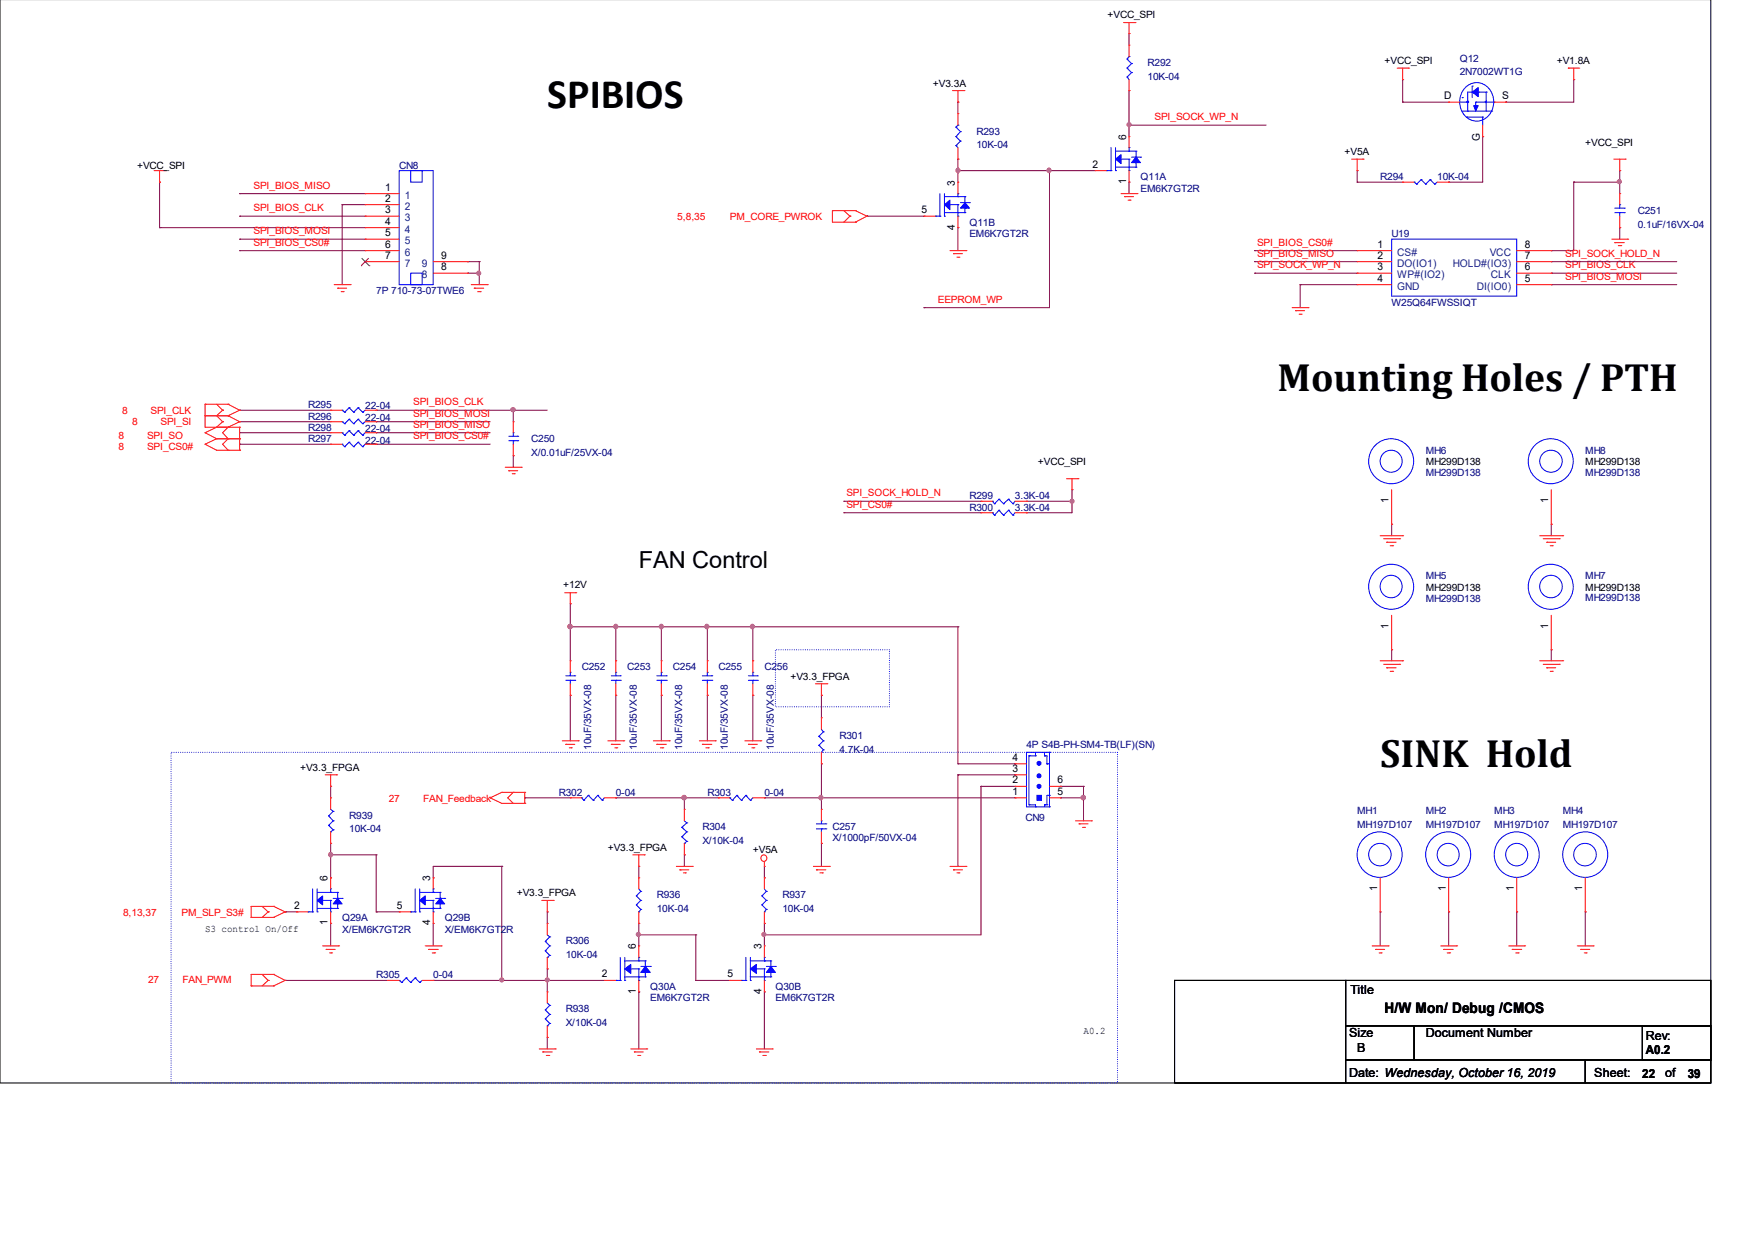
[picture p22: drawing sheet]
<svg xmlns="http://www.w3.org/2000/svg" width="297mm" height="210mm" viewBox="0 0 297 210" stroke-linecap="round" stroke-linejoin="round" font-family="sans-serif">
<defs><g id="words">
<text font-size="7.1" x="92.6" y="18.3">SPIBIOS</text>
<g font-size="6.7">
<text x="216.2" y="66.1">Mounting Holes / PTH</text>
<text x="233.6" y="129.8">SINK Hold</text>
</g>
<text font-size="4" x="108.1" y="96.2">FAN Control</text>
<text font-size="2.5" x="234.4" y="171.5">H/W Mon/ Debug /CMOS</text>
<g font-size="2.1">
<text x="228.6" y="168.2">Title</text>
<text x="228.3" y="175.6">Size</text>
<text x="229.7" y="178.2">B</text>
<text x="241.3" y="175.6">Document Number</text>
<text x="278.6" y="176">Rev:</text>
<text x="278.6" y="178.4">A0.2</text>
<text x="228.3" y="182.4">Date: Wednesday, October 16, 2019</text>
<text x="269.8" y="182.4">Sheet:</text>
<text x="278" y="182.5">22</text>
<text x="281.9" y="182.4">of</text>
<text x="285.7" y="182.5">39</text>
</g>
<g font-size="1.8">
<text x="244.4" y="16.8">D</text>
<text x="254.3" y="16.8">S</text>
<text x="190.6" y="23.6" transform="rotate(-90 190.6 23.6)">6</text>
<text x="250.4" y="23.9" transform="rotate(-90 250.4 23.9)">G</text>
<text x="184.9" y="28.4">2</text>
<text x="65.2" y="32.3">1</text>
<text x="65.2" y="34.1">2</text>
<text x="161.6" y="31.4" transform="rotate(-90 161.6 31.4)">3</text>
<text x="190.6" y="31.2" transform="rotate(-90 190.6 31.2)">1</text>
<text x="65.2" y="36.1">3</text>
<text x="65.2" y="38">4</text>
<text x="65.2" y="40">5</text>
<text x="65.2" y="41.9">6</text>
<text x="156" y="36.1">5</text>
<text x="161.6" y="38.9" transform="rotate(-90 161.6 38.9)">4</text>
<text x="233.2" y="41.9">1</text>
<text x="258.1" y="41.9">8</text>
<text x="65.2" y="43.8">7</text>
<text x="74.7" y="45.7">8</text>
<text x="74.7" y="43.8">9</text>
<text x="233.2" y="43.8">2</text>
<text x="233.2" y="45.7">3</text>
<text x="233.2" y="47.7">4</text>
<text x="258.1" y="47.7">5</text>
<text x="258.1" y="45.7">6</text>
<text x="258.1" y="43.8">7</text>
<text x="235" y="85.2" transform="rotate(-90 235 85.2)">1</text>
<text x="262" y="85.2" transform="rotate(-90 262 85.2)">1</text>
<text x="235" y="106.4" transform="rotate(-90 235 106.4)">1</text>
<text x="262" y="106.4" transform="rotate(-90 262 106.4)">1</text>
<text x="171.4" y="128.8">4</text>
<text x="171.4" y="130.7">3</text>
<text x="171.4" y="134.5">1</text>
<text x="171.4" y="132.6">2</text>
<text x="179" y="134.5">5</text>
<text x="179" y="132.6">6</text>
<text x="55.5" y="149.1" transform="rotate(-90 55.5 149.1)">6</text>
<text x="72.8" y="149.1" transform="rotate(-90 72.8 149.1)">3</text>
<text x="49.8" y="153.9">2</text>
<text x="67.1" y="153.9">5</text>
<text x="233.1" y="150.9" transform="rotate(-90 233.1 150.9)">1</text>
<text x="244.7" y="150.9" transform="rotate(-90 244.7 150.9)">1</text>
<text x="256.2" y="150.9" transform="rotate(-90 256.2 150.9)">1</text>
<text x="267.8" y="150.9" transform="rotate(-90 267.8 150.9)">1</text>
<text x="55.5" y="156.6" transform="rotate(-90 55.5 156.6)">1</text>
<text x="72.8" y="156.6" transform="rotate(-90 72.8 156.6)">4</text>
<text x="107.6" y="160.7" transform="rotate(-90 107.6 160.7)">6</text>
<text x="128.9" y="160.7" transform="rotate(-90 128.9 160.7)">3</text>
<text x="101.9" y="165.5">2</text>
<text x="123.1" y="165.5">5</text>
<text x="107.6" y="168.2" transform="rotate(-90 107.6 168.2)">1</text>
<text x="128.9" y="168.2" transform="rotate(-90 128.9 168.2)">4</text>
</g>
<g font-size="1.8" fill="#004080">
<text x="68.5" y="33.6">1</text>
<text x="68.5" y="35.5">2</text>
<text x="68.5" y="37.4">3</text>
<text x="68.5" y="39.4">4</text>
<text x="68.5" y="41.3">5</text>
<text x="68.5" y="43.3">6</text>
<text x="68.5" y="45.1">7</text>
<text x="71.4" y="47.1">8</text>
<text x="71.4" y="45.1">9</text>
<text x="236.5" y="43.3">CS#</text>
<text x="236.5" y="45.1">DO(IO1)</text>
<text x="236.5" y="47.1">WP#(IO2)</text>
<text x="245.9" y="45.1">HOLD#(IO3)</text>
<text x="252.1" y="43.3">VCC</text>
<text x="252.3" y="47.1">CLK</text>
<text x="236.5" y="49">GND</text>
<text x="249.9" y="49">DI(IO0)</text>
</g>
<g font-size="1.7">
<text x="187.5" y="3.1">+VCC_SPI</text>
<text x="234.4" y="10.8">+VCC_SPI</text>
<text x="263.5" y="10.8">+V1.8A</text>
<text x="157.9" y="14.7">+V3.3A</text>
<text x="23.2" y="28.5">+VCC_SPI</text>
<text x="227.6" y="26.3">+V5A</text>
<text x="268.3" y="24.7">+VCC_SPI</text>
<text x="175.7" y="78.8">+VCC_SPI</text>
<text x="241.3" y="78.8">MH299D138</text>
<text x="268.3" y="78.8">MH299D138</text>
<text x="95.3" y="99.6">+12V</text>
<text x="241.3" y="100">MH299D138</text>
<text x="268.3" y="100">MH299D138</text>
<text x="133.8" y="115.1">+V3.3_FPGA</text>
<text x="50.8" y="130.5">+V3.3_FPGA</text>
<text x="102.9" y="144">+V3.3_FPGA</text>
<text x="127.4" y="144.4">+V5A</text>
<text x="87.5" y="151.7">+V3.3_FPGA</text>
<text x="34.7" y="157.7">S3 control On/Off</text>
<text x="183.4" y="175.1">A0.2</text>
</g>
<g font-size="1.7" fill="#000080">
<text x="194.2" y="11.2">R292</text>
<text x="247.1" y="10.4">Q12</text>
<text x="194.2" y="13.5">10K-04</text>
<text x="247.1" y="12.7">2N7002WT1G</text>
<text x="165.3" y="22.8">R293</text>
<text x="67.6" y="28.5">CN8</text>
<text x="165.3" y="25.1">10K-04</text>
<text x="193" y="30.5">Q11A</text>
<text x="193" y="32.4">EM6K7GT2R</text>
<text x="233.6" y="30.5">R294</text>
<text x="243.2" y="30.5">10K-04</text>
<text x="164.1" y="38.2">Q11B</text>
<text x="164.1" y="40.1">EM6K7GT2R</text>
<text x="235.5" y="40.1">U19</text>
<text x="277.2" y="36.3">C251</text>
<text x="277.2" y="38.6">0.1uF/16VX-04</text>
<text x="63.7" y="49.8">7P 710-73-07TWE6</text>
<text x="235.5" y="51.7">W25Q64FWSSIQT</text>
<text x="52.2" y="71">R296</text>
<text x="52.2" y="69.1">R295</text>
<text x="61.8" y="71.2">22-04</text>
<text x="61.8" y="69.3">22-04</text>
<text x="52.2" y="73">R298</text>
<text x="52.2" y="74.9">R297</text>
<text x="61.8" y="73.2">22-04</text>
<text x="61.8" y="75.1">22-04</text>
<text x="89.9" y="74.9">C250</text>
<text x="89.9" y="77.2">X/0.01uF/25VX-04</text>
<text x="241.3" y="76.8">MH6</text>
<text x="268.3" y="76.8">MH8</text>
<text x="241.3" y="80.5">MH299D138</text>
<text x="268.3" y="80.5">MH299D138</text>
<text x="164.1" y="84.5">R299</text>
<text x="164.1" y="86.5">R300</text>
<text x="171.8" y="84.5">3.3K-04</text>
<text x="171.8" y="86.5">3.3K-04</text>
<text x="241.3" y="98.1">MH5</text>
<text x="241.3" y="102">MH299D138</text>
<text x="268.3" y="98.1">MH7</text>
<text x="268.3" y="101.7">MH299D138</text>
<text x="98.5" y="113.5">C252</text>
<text x="106.2" y="113.5">C253</text>
<text x="113.9" y="113.5">C254</text>
<text x="121.6" y="113.5">C255</text>
<text x="129.4" y="113.5">C256</text>
<text x="142.1" y="125.1">R301</text>
<text x="100.1" y="126.9" transform="rotate(-90 100.1 126.9)">10uF/35VX-08</text>
<text x="107.8" y="126.9" transform="rotate(-90 107.8 126.9)">10uF/35VX-08</text>
<text x="115.5" y="126.9" transform="rotate(-90 115.5 126.9)">10uF/35VX-08</text>
<text x="123.2" y="126.9" transform="rotate(-90 123.2 126.9)">10uF/35VX-08</text>
<text x="131" y="126.9" transform="rotate(-90 131 126.9)">10uF/35VX-08</text>
<text x="142.1" y="127.4">4.7K-04</text>
<text x="173.7" y="126.6">4P S4B-PH-SM4-TB(LF)(SN)</text>
<text x="94.6" y="134.7">R302</text>
<text x="104.2" y="134.7">0-04</text>
<text x="119.7" y="134.7">R303</text>
<text x="129.4" y="134.7">0-04</text>
<text x="229.7" y="137.9">MH1</text>
<text x="241.3" y="137.9">MH2</text>
<text x="252.9" y="137.9">MH3</text>
<text x="264.5" y="137.9">MH4</text>
<text x="59.1" y="138.6">R939</text>
<text x="59.1" y="140.9">10K-04</text>
<text x="118.9" y="140.6">R304</text>
<text x="118.9" y="142.8">X/10K-04</text>
<text x="140.9" y="140.6">C257</text>
<text x="140.9" y="142.4">X/1000pF/50VX-04</text>
<text x="173.6" y="139">CN9</text>
<text x="229.7" y="140.1">MH197D107</text>
<text x="241.3" y="140.1">MH197D107</text>
<text x="252.9" y="140.1">MH197D107</text>
<text x="264.5" y="140.1">MH197D107</text>
<text x="57.9" y="156">Q29A</text>
<text x="75.3" y="156">Q29B</text>
<text x="111.2" y="152.1">R936</text>
<text x="111.2" y="154.4">10K-04</text>
<text x="132.4" y="152.1">R937</text>
<text x="132.4" y="154.4">10K-04</text>
<text x="57.9" y="157.9">X/EM6K7GT2R</text>
<text x="75.3" y="157.9">X/EM6K7GT2R</text>
<text x="95.8" y="159.9">R306</text>
<text x="63.7" y="165.6">R305</text>
<text x="73.3" y="165.6">0-04</text>
<text x="95.8" y="162.2">10K-04</text>
<text x="110.1" y="167.6">Q30A</text>
<text x="131.2" y="167.6">Q30B</text>
<text x="95.8" y="171.4">R938</text>
<text x="95.8" y="173.8">X/10K-04</text>
<text x="110.1" y="169.5">EM6K7GT2R</text>
<text x="131.2" y="169.5">EM6K7GT2R</text>
</g>
<g font-size="1.7" fill="#f00">
<text x="195.4" y="20.3">SPI_SOCK_WP_N</text>
<text x="42.9" y="31.9">SPI_BIOS_MISO</text>
<text x="42.9" y="35.7">SPI_BIOS_CLK</text>
<text x="42.9" y="39.6">SPI_BIOS_MOSI</text>
<text x="42.9" y="41.6">SPI_BIOS_CS0#</text>
<text x="114.6" y="37.3">5,8,35</text>
<text x="123.5" y="37.3">PM_CORE_PWROK</text>
<text x="212.8" y="41.6">SPI_BIOS_CS0#</text>
<text x="212.8" y="43.4">SPI_BIOS_MISO</text>
<text x="212.8" y="45.4">SPI_SOCK_WP_N</text>
<text x="264.9" y="45.4">SPI_BIOS_CLK</text>
<text x="264.9" y="43.4">SPI_SOCK_HOLD_N</text>
<text x="264.9" y="47.3">SPI_BIOS_MOSI</text>
<text x="158.7" y="51.2">EEPROM_WP</text>
<text x="20.7" y="70">8</text>
<text x="22.4" y="72">8</text>
<text x="25.5" y="70">SPI_CLK</text>
<text x="27.2" y="72">SPI_SI</text>
<text x="69.9" y="68.6">SPI_BIOS_CLK</text>
<text x="69.9" y="70.5">SPI_BIOS_MOSI</text>
<text x="20.1" y="76.2">8</text>
<text x="20.1" y="74.4">8</text>
<text x="24.9" y="76.2">SPI_CS0#</text>
<text x="24.9" y="74.4">SPI_SO</text>
<text x="69.9" y="72.4">SPI_BIOS_MISO</text>
<text x="69.9" y="74.4">SPI_BIOS_CS0#</text>
<text x="143.3" y="84">SPI_SOCK_HOLD_N</text>
<text x="143.3" y="86">SPI_CS0#</text>
<text x="65.8" y="135.7">27</text>
<text x="71.6" y="135.7">FAN_Feedback</text>
<text x="20.8" y="155">8,13,37</text>
<text x="30.7" y="155">PM_SLP_S3#</text>
<text x="25.1" y="166.4">27</text>
<text x="30.9" y="166.4">FAN_PWM</text>
</g>
</g></defs>
<path d="M0 -.1v183.4h289.6v-183.4M198.8 166h29v17.3h-29zM227.8 173.7h11.6v5.7h-11.6zM227.8 179.4h40.5v3.9h-40.5zM227.8 166h61.8v7.7h-61.8zM239.4 173.7h50.2v5.7h-50.2zM268.3 179.4h21.3v3.9h-21.3zM278 173.7h11.6v5.7h-11.6z" fill="none" stroke="#000" stroke-width=".17"/>
<path d="M131.2 110h19.3v9.6h-19.3zM29 127.4h160.1v55.9h-160.1z" fill="none" stroke="#00f" stroke-width=".17" stroke-dasharray="0 .3"/>
<g fill="none" stroke="#800040" stroke-width=".17">
<path d="M162.1 17.3h.1M162.1 17.3v1.9M191.1 15.3h.1M191.1 5.7h.1M191.1 5.7v1.9M191.1 15.3v7.8M237.4 13.5h.1M237.4 17.3h.1M237.4 13.5v3.8M237.4 17.3h7.8M254.8 17.3h.1M266.4 13.5h.1"/>
<path d="M266.4 13.5v3.8h-11.6M27 30.8h.1M27 38.5h.1M27 30.8v7.7M27 38.5h34.8M40.6 32.8h.1M40.6 36.6h.1M40.6 32.8h21.2M40.6 36.6h21.2M57.9 34.6h.1M57.9 34.6h3.9M57.9 34.6v13.6"/>
<path d="M146.7 36.6h.1M146.7 36.6h9.7M162.1 28.9h.1M162.1 38.5h.1M162.1 26.9h.1M162.1 26.9v3.9M162.1 38.5v3.9M162.1 28.9h23.2M177.6 28.9h.1M177.6 28.9v23.2h-21.2M191.1 30.8h.1M191.1 21.2h.1"/>
<path d="M191.1 30.8v2M191.1 21.2h23.2M229.7 28.9h.1M229.7 30.8h.1M229.7 30.8h7.7M229.7 28.9v1.9M245.2 30.8h.1M251 23.1h.1M251 23.1v7.7h-5.8M266.4 30.8h.1M266.4 30.8v11.6h-3.8M266.4 30.8h7.8"/>
<path d="M274.2 38.5h.1M274.2 28.9h.1M274.2 30.8h.1M274.2 28.9v3.9M274.2 38.5v2M40.6 40.5h.1M40.6 42.4h.1M40.6 40.5h21.2M40.6 42.4h21.2M79.2 44.3h.1M79.2 46.2h.1M79.2 44.3h1.9"/>
<path d="M79.2 46.2h1.9M81.1 46.2h.1M81.1 44.3h.1M81.1 44.3v3.9M156.4 52.1h.1M212.3 42.4h.1M212.3 44.3h.1M212.3 46.2h.1M212.3 44.3h17.4M212.3 46.2h17.4M212.3 42.4h17.4M220 48.2h.1"/>
<path d="M220 48.2h9.7M220 48.2v3.9M262.6 42.4h.1M262.6 46.2h.1M262.6 44.3h.1M262.6 48.2h.1M262.6 44.3h21.2M262.6 46.2h21.2M262.6 48.2h21.2M40.6 71.4h.1M40.6 73.3h.1M40.6 75.2h.1"/>
<path d="M40.6 69.4h.1M40.6 71.4h15.4M40.6 73.3h15.4M40.6 75.2h15.4M40.6 69.4h15.4M63.7 69.4h.1M63.7 71.4h.1M63.7 73.3h.1M63.7 75.2h.1M63.7 71.4h19.3M63.7 73.3h19.3M63.7 75.2h19.3"/>
<path d="M63.7 69.4h28.9M86.9 69.4h.1M86.9 77.1h.1M86.9 69.4v2M86.9 77.1v2M142.8 84.9h.1M142.8 86.8h.1M142.8 84.9h23.2M142.8 86.8h23.2M173.7 84.9h.1M173.7 86.8h.1M173.7 84.9h7.7"/>
<path d="M181.4 82.9h.1M181.4 84.9h.1M181.4 82.9v3.9h-7.7M235.5 88.7h.1M235.5 88.7v2M262.6 88.7h.1M262.6 88.7v2M96.5 106.1h.1M96.5 117.7h.1M96.5 102.2h.1M96.5 106.1h65.6M96.5 102.2v9.7"/>
<path d="M96.5 117.7v7.7M104.2 106.1h.1M104.2 117.7h.1M104.2 106.1v5.8M104.2 117.7v7.7M111.9 106.1h.1M111.9 117.7h.1M111.9 106.1v5.8M111.9 117.7v7.7M119.7 106.1h.1M119.7 117.7h.1M119.7 106.1v5.8"/>
<path d="M119.7 117.7v7.7M127.4 106.1h.1M127.4 117.7h.1M127.4 106.1v5.8M127.4 117.7v7.7M139 117.7h.1M139 117.7v3.8M162.1 106.1h.1M162.1 106.1v23.2M235.5 110h.1M235.5 110v1.9M262.6 110h.1"/>
<path d="M262.6 110v1.9M56 133.1h.1M56 133.1v2M88.8 135.1h.1M88.8 135.1h7.7M104.2 135.1h.1M104.2 135.1h17.4M115.8 135.1h.1M115.8 135.1v1.9M129.4 135.1h.1M129.4 135.1h42.4M139 129.3h.1"/>
<path d="M139 135.1h.1M139 129.3v7.7M162.1 131.2h.1M162.1 129.3h.1M162.1 131.2v15.5M162.1 131.2h9.7M162.1 129.3h9.7M166 133.1h.1M166 133.1v25.2h-36.6M166 133.1h5.8M179.5 133.1h.1M179.5 135.1h.1"/>
<path d="M179.5 135.1h3.9M179.5 133.1h3.9M183.4 133.1h.1M183.4 135.1h.1M183.4 133.1v5.9M48.3 154.4h.1M48.3 154.4h1.9M56 148.6h.1M56 144.7h.1M56 156.3h.1M56 142.8h.1M56 142.8v5.8"/>
<path d="M56 156.3v3.8M56 144.7h7.7M63.7 144.7h.1M63.7 154.4h.1M63.7 144.7v9.7M63.7 154.4h3.9M73.3 156.3h.1M73.3 148.6h.1M73.3 156.3v3.8M84.9 146.7h.1M84.9 146.7h-11.6v1.9M84.9 146.7v19.3"/>
<path d="M92.6 154.4h.1M92.6 154.4v1.9M108.1 156.3h.1M108.1 146.7h.1M108.1 158.3h.1M108.1 158.3h9.7M108.1 146.7v1.9M108.1 156.3v3.8M115.8 144.7h.1M115.8 144.7v2M117.8 158.3h.1M117.8 158.3v7.7"/>
<path d="M129.4 158.3h.1M129.4 156.3h.1M129.4 148.6h.1M129.4 146.7v1.9M129.4 156.3v3.8M139 142.8h.1M139 142.8v3.9M233.6 154.4h.1M233.6 154.4v5.7M245.2 154.4h.1M245.2 154.4v5.7M256.7 154.4h.1"/>
<path d="M256.7 154.4v5.7M268.3 154.4h.1M268.3 154.4v5.7M48.3 166h.1M48.3 166h17.3M73.3 166h.1M73.3 166h29M92.6 166h.1M92.6 164h.1M92.6 175.6h.1M92.6 164v3.9M92.6 175.6v2"/>
<path d="M108.1 167.9h.1M108.1 167.9v9.7M117.8 166h.1M117.8 166h5.7M129.4 167.9h.1M129.4 167.9v9.7"/>
</g>
<g fill="#f0f" stroke="#f0f" stroke-width=".17">
<circle cx="81" cy="46.2" r=".34"/>
<circle cx="86.8" cy="69.4" r=".36"/>
<circle cx="162.1" cy="28.8" r=".36"/>
<circle cx="191.1" cy="21.1" r=".34"/>
<circle cx="177.5" cy="28.8" r=".36"/>
<circle cx="181.4" cy="84.9" r=".34"/>
<circle cx="119.6" cy="106.1" r=".36"/>
<circle cx="96.5" cy="106.1" r=".38"/>
<circle cx="111.9" cy="106.1" r=".36"/>
<circle cx="104.2" cy="106.1" r=".36"/>
<circle cx="127.3" cy="106.1" r=".36"/>
<circle cx="115.8" cy="135" r=".38"/>
<circle cx="274.1" cy="30.7" r=".34"/>
<circle cx="138.9" cy="135" r=".36"/>
<circle cx="183.3" cy="135" r=".38"/>
<circle cx="129.3" cy="158.2" r=".34"/>
<circle cx="108" cy="158.2" r=".34"/>
<circle cx="55.9" cy="144.7" r=".36"/>
<circle cx="84.9" cy="165.9" r=".34"/>
<circle cx="92.6" cy="165.9" r=".34"/>
</g>
<g fill="none" stroke="#f00" stroke-width=".17">
<path d="M161.2 15.3h2M162.1 17.3h.1M162.1 19.2h.1M162.1 15.3v2M162.1 19.2v2M163.2 15.3h.1M190.2 3.8h1.9M191.1 5.7h.1M191.1 15.3h.1M191.1 7.6h.1M191.1 3.8v1.9M191.1 7.6v2"/>
<path d="M191.1 13.5v1.8M192.1 3.8h.1M236.5 11.5h1.9M237.4 13.5h.1M237.4 11.5v2M238.4 11.5h.1M245.2 17.3h.1M245.2 17.3h1.9M252.9 17.3h1.9M254.8 17.3h.1M265.4 11.5h.1M265.4 11.5h2"/>
<path d="M266.4 13.5h.1M266.4 11.5v2M26.1 28.9h1.9M27 30.8h.1M27 28.9v1.9M28 28.9h.1M61.8 32.8h.1M61.8 34.6h.1M61.8 36.6h.1M61.8 38.5h.1M61.8 32.8h5.8M61.8 36.6h5.8"/>
<path d="M61.8 34.6h5.8M61.8 38.5h5.8M140.9 35.7h.1M140.9 35.7v1.9h3.9M140.9 35.7h3.9M142.8 35.7l1 .9M143.8 36.6h.1M143.8 36.6l-1 1M144.8 37.6h.1M144.8 35.7h.1M144.8 35.7l1.9 .9M146.7 36.6h.1"/>
<path d="M146.7 36.6l-1.9 1M156.4 36.6h.1M156.4 36.6h1.9M162.1 38.5h.1M162.1 30.8h.1M162.1 26.9h.1M162.1 25v1.9M162.1 30.8v2M162.1 36.6v1.9M185.3 28.9h.1M185.3 28.9h2M189.7 32.8h2.7"/>
<path d="M190.3 33.3h.1M190.3 33.3h1.6M190.9 33.9h.4M191.1 30.8h.1M191.1 23.1h.1M191.1 23.1v1.9M191.1 28.9v1.9M191.3 33.9h.1M192.4 32.8h.1M228.8 26.9h1.9M229.7 28.9h.1M229.7 26.9v2"/>
<path d="M230.7 26.9h.1M237.4 30.8h.1M237.4 30.8h2M243.2 30.8h2M245.2 30.8h.1M251 23.1h.1M251 21.2v1.9M273.1 26.9h2M274.2 28.9h.1M274.2 38.5h.1M274.2 32.8h.1M274.2 26.9v2"/>
<path d="M274.2 32.8v1.8M274.2 36.6v1.9M275.1 26.9h.1M56.6 48.2h2.7M57.1 48.8h.1M57.1 48.8h1.6M57.7 49.4h.4M58.1 49.4h.1M59.3 48.2h.1M61.8 40.5h.1M61.8 42.4h.1M61.8 44.3h.1"/>
<path d="M61.8 42.4h5.8M61.8 40.5h5.8M61.8 44.3h5.8M73.3 44.3h5.9M73.3 46.2h5.9M79.2 46.2h.1M79.2 44.3h.1M79.8 48.2h2.7M80.3 48.8h.1M80.3 48.8h1.6M80.9 49.4h.4M81.3 49.4h.1"/>
<path d="M82.5 48.2h.1M160.8 42.4h2.7M161.4 42.9h.1M161.4 42.9h1.5M162 43.5h.3M162.3 43.5h.1M163.5 42.4h.1M218.7 52.1h2.7M219.3 52.6h.1M219.3 52.6h1.5M219.9 53.2h.3M220.2 53.2h.1"/>
<path d="M221.4 52.1h.1M229.7 42.4h.1M229.7 44.3h.1M229.7 46.2h.1M229.7 48.2h.1M229.7 48.2h5.8M229.7 42.4h5.8M229.7 44.3h5.8M229.7 46.2h5.8M256.7 48.2h5.9M256.7 42.4h5.9M256.7 44.3h5.9"/>
<path d="M256.7 46.2h5.9M262.6 48.2h.1M262.6 46.2h.1M262.6 44.3h.1M262.6 42.4h.1M272.8 40.5h2.7M273.3 41.1h.1M273.3 41.1h1.6M273.9 41.6h.4M274.3 41.6h.1M275.5 40.5h.1M34.7 75.2h.1"/>
<path d="M34.7 73.3h.1M34.7 68.4h.1M34.7 70.4h.1M34.7 75.2l2 1h3.9M34.7 73.3l2 1M34.7 68.4v3.9h5.9M34.7 70.4h3.9M34.7 68.4h3.9M36.7 74.3h.1M36.7 72.3h.1M36.7 74.3l-2 .9M36.7 74.3h3.9"/>
<path d="M36.7 72.3l-2 1M36.7 68.4l1 1M37.7 69.4h.1M37.7 71.4h.1M37.7 69.4l-1 1 1 1M37.7 71.4l-1 .9M38.6 76.2h.1M38.6 74.3h.1M38.6 72.3h.1M38.6 70.4h.1M38.6 68.4h.1M38.6 74.3l-.9 .9 .9 1"/>
<path d="M38.6 72.3l-.9 1 .9 1M38.6 68.4l2 1M38.6 70.4l2 1M40.6 76.2h.1M40.6 74.3h.1M40.6 72.3h.1M40.6 69.4h.1M40.6 71.4h.1M40.6 72.3v3.9M40.6 69.4l-2 1M40.6 71.4l-2 .9M56 71.4h.1"/>
<path d="M56 73.3h.1M56 69.4h.1M56 75.2h.1M56 71.4h1.9M56 73.3h1.9M56 69.4h1.9M56 75.2h1.9M61.8 71.4h1.9M61.8 73.3h1.9M61.8 69.4h1.9M61.8 75.2h1.9M63.7 71.4h.1"/>
<path d="M63.7 73.3h.1M63.7 69.4h.1M63.7 75.2h.1M85.5 79.1h2.7M86.1 79.7h.1M86.1 79.7h1.5M86.9 77.1h.1M86.9 71.4h.1M86.9 71.4v1.9M86.9 75.2v1.9M88.2 79.1h.1M86.7 80.2h.3"/>
<path d="M87 80.2h.1M166 84.9h.1M166 86.8h.1M166 84.9h2M166 86.8h2M171.8 84.9h1.9M171.8 86.8h1.9M173.7 84.9h.1M173.7 86.8h.1M180.5 81h2M181.4 82.9h.1M181.4 81v1.9"/>
<path d="M182.5 81h.1M233.6 90.7h3.8M234.2 91.2h2.7M234.7 91.8h.1M234.7 91.8h1.6M235.3 92.4h.4M235.5 88.7h.1M235.5 82.9v5.8M235.7 92.4h.1M236.9 91.2h.1M237.4 90.7h.1M260.6 90.7h3.9"/>
<path d="M261.2 91.2h2.7M261.8 91.8h.1M261.8 91.8h1.5M262.4 92.4h.3M262.6 88.7h.1M262.6 82.9v5.8M262.7 92.4h.1M263.9 91.2h.1M264.5 90.7h.1M95.6 100.3h1.9M96.5 102.2h.1M96.5 117.7h.1"/>
<path d="M96.5 111.9h.1M96.5 100.3v1.9M96.5 111.9v1.9M96.5 115.8v1.9M97.5 100.3h.1M104.2 117.7h.1M104.2 111.9h.1M104.2 111.9v1.9M104.2 115.8v1.9M111.9 117.7h.1M111.9 111.9h.1M111.9 111.9v1.9"/>
<path d="M111.9 115.8v1.9M119.7 117.7h.1M119.7 111.9h.1M119.7 111.9v1.9M119.7 115.8v1.9M127.4 117.7h.1M127.4 111.9h.1M127.4 111.9v1.9M127.4 115.8v1.9M138 115.8h2M139 117.7h.1M139 115.8v1.9"/>
<path d="M140 115.8h.1M233.6 111.9h3.8M234.2 112.5h2.7M234.7 113h.1M234.7 113h1.6M235.3 113.6h.4M235.5 110h.1M235.5 104.2v5.8M235.7 113.6h.1M236.9 112.5h.1M237.4 111.9h.1M260.6 111.9h3.9"/>
<path d="M261.2 112.5h2.7M261.8 113h.1M261.8 113h1.5M262.4 113.6h.3M262.6 110h.1M262.6 104.2v5.8M262.7 113.6h.1M263.9 112.5h.1M264.5 111.9h.1M55 131.2h2M56 133.1h.1M56 135.1h.1"/>
<path d="M56 131.2v1.9M56 135.1v1.9M57 131.2h.1M83 135.1h.1M83 135.1l1.9 .9h3.9M84.9 134.1h.1M84.9 134.1l-1.9 1M84.9 134.1h3.9M86.9 136h.1M86.9 134.1h.1M86.9 134.1l-1 1 1 .9M88.8 136h.1"/>
<path d="M88.8 134.1h.1M88.8 134.1v1.9M95.2 125.4h2.7M95.8 126h.1M95.8 126h1.5M96.4 126.6h.3M96.5 135.1h.1M96.5 135.1h2M96.7 126.6h.1M97.9 125.4h.1M102.3 135.1h1.9M102.9 125.4h2.7"/>
<path d="M103.5 126h.1M103.5 126h1.5M104.1 126.6h.3M104.2 135.1h.1M104.4 126.6h.1M105.6 125.4h.1M110.6 125.4h2.7M111.2 126h.1M111.2 126h1.6M111.8 126.6h.4M112.2 126.6h.1M113.3 125.4h.1"/>
<path d="M115.8 137h.1M115.8 137v2M118.4 125.4h2.7M118.9 126h.1M118.9 126h1.6M119.5 126.6h.4M119.9 126.6h.1M121.1 125.4h.1M121.6 135.1h.1M121.6 135.1h1.9M126.1 125.4h2.7M126.7 126h.1"/>
<path d="M126.7 126h1.5M127.3 126.6h.3M127.4 135.1h2M127.6 126.6h.1M128.8 125.4h.1M129.4 135.1h.1M139 121.5h.1M139 129.3h.1M139 137h.1M139 121.5v2M139 127.4v1.9M139 137v2"/>
<path d="M171.8 135.1h.1M171.8 133.1h.1M171.8 129.3h.1M171.8 131.2h.1M171.8 131.2h1.9M171.8 135.1h1.9M171.8 133.1h1.9M171.8 129.3h1.9M177.6 135.1h1.9M177.6 133.1h1.9M179.5 135.1h.1M179.5 133.1h.1"/>
<path d="M182 139h2.7M182.6 139.5h.1M182.6 139.5h1.5M184.7 139h.1M42.5 155.3h.1M42.5 155.3h3.8M44.4 153.4l1 1M45.4 154.4h.1M45.4 154.4l-1 .9M46.3 153.4h.1M46.3 155.3h.1M46.3 153.4h-3.8v1.9"/>
<path d="M46.3 153.4l2 1M48.3 154.4h.1M48.3 154.4l-2 .9M50.2 154.4h.1M50.2 154.4h2M56 142.8h.1M56 156.3h.1M56 148.6h.1M56 140.8v2M56 148.6v1.9M56 154.4v1.9M67.6 154.4h.1"/>
<path d="M67.6 154.4h1.9M73.3 156.3h.1M73.3 148.6h.1M73.3 148.6v1.9M73.3 154.4v1.9M91.7 152.4h1.9M92.6 154.4h.1M92.6 156.3h.1M92.6 152.4v2M92.6 156.3v2M93.6 152.4h.1M107.1 144.7h2"/>
<path d="M108.1 146.7h.1M108.1 148.6h.1M108.1 156.3h.1M108.1 144.7v2M108.1 148.6v1.9M108.1 154.4v1.9M109.1 144.7h.1M114.5 146.7h2.7M115.1 147.2h.1M115.1 147.2h1.5M115.7 147.8h.3M115.8 144.7h.1"/>
<path d="M115.8 142.8v1.9M116 147.8h.1M117.2 146.7h.1M129.4 146.7h.1M129.4 148.6h.1M129.4 156.3h.1M129.4 145.9v.8M129.4 148.6v1.9M129.4 154.4v1.9M137.7 146.7h2.7M138.2 147.2h.1M138.2 147.2h1.6"/>
<path d="M138.8 147.8h.4M139 142.8h.1M139 140.8v2M139.2 147.8h.1M140.4 146.7h.1M160.8 146.7h2.7M161.4 147.2h.1M161.4 147.2h1.5M162 147.8h.3M162.3 147.8h.1M163.5 146.7h.1M183.2 140.1h.4"/>
<path d="M183.6 140.1h.1M233.6 154.4h.1M233.6 148.6v5.8M245.2 154.4h.1M245.2 148.6v5.8M256.7 154.4h.1M256.7 148.6v5.8M268.3 154.4h.1M268.3 148.6v5.8M42.5 166.9h.1M42.5 166.9h3.8M44.4 164.9l1 1.1"/>
<path d="M45.4 166h.1M45.4 166l-1 .9M46.3 164.9h.1M46.3 166.9h.1M46.3 164.9h-3.8v2M46.3 164.9l2 1.1M48.3 166h.1M48.3 166l-2 .9M54.6 160.1h2.7M55.2 160.7h.1M55.2 160.7h1.5M55.8 161.3h.3"/>
<path d="M56.1 161.3h.1M57.3 160.1h.1M65.6 166h.1M65.6 166h2M71.5 166h1.8M72 160.1h2.7M72.6 160.7h.1M72.6 160.7h1.6M73.2 161.3h.4M73.3 166h.1M73.6 161.3h.1M74.7 160.1h.1"/>
<path d="M91.3 177.6h2.7M91.9 178.1h.1M91.9 178.1h1.6M92.5 178.7h.4M92.6 167.9h.1M92.6 175.6h.1M92.6 164h.1M92.6 162.1v1.9M92.6 167.9v1.9M92.6 173.7v1.9M92.9 178.7h.1M94 177.6h.1"/>
<path d="M102.3 166h.1M102.3 166h1.9M106.8 177.6h2.7M107.4 178.1h.1M107.4 178.1h1.5M107.9 178.7h.4M108.1 167.9h.1M108.1 160.1h.1M108.1 160.1v2M108.1 166v1.9M108.3 178.7h.1M109.5 177.6h.1"/>
<path d="M123.5 166h.1M123.5 166h2M128 177.6h2.7M128.5 178.1h.1M128.5 178.1h1.6M129.1 178.7h.4M129.4 167.9h.1M129.4 160.1h.1M129.4 160.1v2M129.4 166v1.9M129.5 178.7h.1M130.7 177.6h.1"/>
<path d="M232.2 160.1h2.7M232.8 160.7h.1M232.8 160.7h1.6M233.4 161.3h.4M233.8 161.3h.1M234.9 160.1h.1M243.8 160.1h2.7M244.3 160.7h.1M244.3 160.7h1.7M244.9 161.3h.5M245.4 161.3h.1M246.5 160.1h.1"/>
<path d="M255.4 160.1h2.7M255.9 160.7h.1M255.9 160.7h1.7M256.5 161.3h.5M257 161.3h.1M258.1 160.1h.1M267 160.1h2.7M267.5 160.7h.1M267.5 160.7h1.6M268.1 161.3h.4M268.5 161.3h.1M269.7 160.1h.1"/>
<circle cx="129.3" cy="145.3" r=".53"/>
</g>
<g fill="none" stroke="#00f" stroke-width=".17">
<path d="M190.8 10h.1M190.8 13.1h.1M190.8 11.5h.1M190.8 10l.7 .8M190.8 13.1l.3 .4M190.8 11.5l.7 .8M191.1 9.6h.1M191.1 9.6l-.3 .4M191.5 12.3h.1M191.5 10.8h.1M191.5 12.3l-.7 .8M191.5 10.8l-.7 .7"/>
<path d="M247.1 17.3h1.3M247.5 16.5h.1M247.5 18.8h5M248.1 14.7a2.78 2.78 0 0 1 4.6 1.8 3.1 3.1 0 0 1-3.4 3.9 3.4 3.4 0 0 1-1.2-5.7zM248.2 19.8h.1M248.2 19.8h2.8M248.4 18.8h.1M248.4 17.3h.1M249.2 14.6h.1M249.2 14.6v1.9M249.4 15.6h.1M249.4 15.6h-1v3.2"/>
<path d="M249.8 17.3h.1M249.8 17.3h3.1M249.8 17.3v.6M250.2 15.6h.1M250.2 15.6h1.3M251 19.8h.1M251 19.8v1.4M251.5 15.6h.1M251.5 15.6v3.2M252.5 18.8h.1M252.9 17.3h.1M67.6 28.9h5.7v19.3h-5.7z"/>
<path d="M69.5 28.9h2v1.9h-2zM158.3 36.6h.1M158.3 36.6h.8M159.1 36.6h.1M159.1 32.8v3.8M159.9 36.6h.1M159.9 32.8v3.8M159.9 33.3h3.4M159.9 36h3.4M160.8 34.6h1.3M161.8 21.5h.1M161.8 24.7h.1"/>
<path d="M161.8 23.1h.1M161.8 21.5l.8 .8M161.8 24.7l.3 .3M161.8 23.1l.8 .8M162.1 33.3h.1M162.1 36h.1M162.1 34.6h.1M162.1 36.6h.1M162.1 32.8h.1M162.1 21.2h.1M162.1 32.8v.5M162.1 34.6v2"/>
<path d="M162.1 21.2l-.3 .3M162.6 23.9h.1M162.6 22.3h.1M162.6 34.3h1.5M162.6 23.9l-.8 .8M162.6 22.3l-.8 .8M163.3 36h.1M163.3 35.2h.1M163.3 33.3h.1M163.3 34.3h.1M163.3 33.3v1M163.3 35.2v.8"/>
<path d="M164.1 34.3h.1M187.3 28.9h.1M187.3 28.9h.7M188 28.9h.1M188 25v3.9M188.8 28.9h.1M188.8 25v3.9M188.8 25.6h3.5M188.8 28.3h3.5M189.7 26.9h1.4M191.1 25.6h.1M191.1 28.3h.1"/>
<path d="M191.1 26.9h.1M191.1 28.9h.1M191.1 25h.1M191.1 25v.6M191.1 26.9v2M191.5 26.6h1.5M192.3 28.3h.1M192.3 27.5h.1M192.3 25.6h.1M192.3 26.6h.1M192.3 25.6v1M192.3 27.5v.8"/>
<path d="M193 26.6h.1M239.4 30.8h.1M239.4 30.8l.4 .4M239.8 31.2h.1M240.5 30.4h.1M240.5 30.4l-.7 .8M240.5 30.4l.8 .8M241.3 31.2h.1M242.1 30.4h.1M242.1 30.4l.7 .8M242.1 30.4l-.8 .8M242.8 31.2h.1"/>
<path d="M243.2 30.8l-.4 .4M273.3 36h1.6M273.3 35.2h1.6M274.2 34.6h.1M274.2 36h.1M274.2 34.6v.6M274.2 36v.6M274.9 35.2h.1M274.9 36h.1M69.5 46.2h2v2h-2zM235.5 40.5h21.2v9.6h-21.2zM57.9 71.4h.1"/>
<path d="M57.9 73.3h.1M57.9 69.4h.1M57.9 75.2h.1M57.9 71.4l.4 .3M57.9 73.3l.4 .4M57.9 69.4l.4 .4M57.9 75.2l.4 .4M58.3 71.7h.1M58.3 73.7h.1M58.3 69.8h.1M58.3 75.6h.1M59.1 71h.1"/>
<path d="M59.1 72.9h.1M59.1 69h.1M59.1 74.9h.1M59.1 71l-.8 .7M59.1 71l.8 .7M59.1 72.9l-.8 .8M59.1 72.9l.8 .8M59.1 69l-.8 .8M59.1 69l.8 .8M59.1 74.9l-.8 .7M59.1 74.9l.8 .7M59.9 71.7h.1"/>
<path d="M59.9 73.7h.1M59.9 69.8h.1M59.9 75.6h.1M60.6 71h.1M60.6 72.9h.1M60.6 69h.1M60.6 74.9h.1M60.6 71l.8 .7M60.6 71l-.7 .7M60.6 72.9l.8 .8M60.6 72.9l-.7 .8M60.6 69l.8 .8"/>
<path d="M60.6 69l-.7 .8M60.6 74.9l.8 .7M60.6 74.9l-.7 .7M61.4 71.7h.1M61.4 73.7h.1M61.4 69.8h.1M61.4 75.6h.1M61.8 71.4l-.4 .3M61.8 73.3l-.4 .4M61.8 69.4l-.4 .4M61.8 75.2l-.4 .4M86.1 73.8h1.5"/>
<path d="M86.1 74.6h1.5M86.9 73.3h.1M86.9 74.6h.1M86.9 73.3v.5M86.9 74.6v.6M87.6 73.8h.1M87.6 74.6h.1M168 84.9h.1M168 86.8h.1M168 84.9l.3 .4M168 86.8l.3 .4M168.3 85.3h.1"/>
<path d="M168.3 87.2h.1M169.1 84.5h.1M169.1 86.4h.1M169.1 84.5l-.8 .8M169.1 84.5l.7 .8M169.1 86.4l-.8 .8M169.1 86.4l.7 .8M169.8 85.3h.1M169.8 87.2h.1M170.7 84.5h.1M170.7 86.4h.1M170.7 84.5l.7 .8"/>
<path d="M170.7 84.5l-.9 .8M170.7 86.4l.7 .8M170.7 86.4l-.9 .8M171.4 85.3h.1M171.4 87.2h.1M171.8 84.9l-.4 .4M171.8 86.8l-.4 .4M95.8 114.4h1.5M95.8 115.2h1.5M96.5 113.8h.1M96.5 115.2h.1M96.5 113.8v.6"/>
<path d="M96.5 115.2v.6M97.3 114.4h.1M97.3 115.2h.1M103.5 114.4h1.5M103.5 115.2h1.5M104.2 113.8h.1M104.2 115.2h.1M104.2 113.8v.6M104.2 115.2v.6M105 114.4h.1M105 115.2h.1M111.2 114.4h1.6"/>
<path d="M111.2 115.2h1.6M111.9 113.8h.1M111.9 115.2h.1M111.9 113.8v.6M111.9 115.2v.6M112.8 114.4h.1M112.8 115.2h.1M118.9 114.4h1.6M118.9 115.2h1.6M119.7 113.8h.1M119.7 115.2h.1M119.7 113.8v.6"/>
<path d="M119.7 115.2v.6M120.5 114.4h.1M120.5 115.2h.1M126.7 114.4h1.5M126.7 115.2h1.5M127.4 113.8h.1M127.4 115.2h.1M127.4 113.8v.6M127.4 115.2v.6M128.2 114.4h.1M128.2 115.2h.1M55.6 138.1h.1"/>
<path d="M55.6 139.7h.1M55.6 139.7l.8 .8M55.6 138.1l.8 .9M56 137l.4 .3M56.4 137.3h.1M56.4 139h.1M56.4 137.3l-.8 .8M56.4 139l-.8 .7M98.5 135.1h.1M98.5 135.1l.3 .4M98.8 135.5h.1M99.6 134.6h.1"/>
<path d="M99.6 134.6l-.8 .9M99.6 134.6l.8 .9M100.4 135.5h.1M101.2 134.6h.1M101.2 134.6l.7 .9M101.2 134.6l-.8 .9M101.9 135.5h.1M102.3 135.1l-.4 .4M115.8 139l.4 .3M116.2 139.3h.1M116.2 139.3l-.8 .8M123.5 135.1h.1"/>
<path d="M123.5 135.1l.5 .4M124 135.5h.1M124.7 134.6h.1M124.7 134.6l-.7 .9M124.7 134.6l.8 .9M125.5 135.5h.1M126.2 134.6h.1M126.2 134.6l.8 .9M126.2 134.6l-.7 .9M127 135.5h.1M127.4 135.1l-.4 .4M138.2 139.5h1.6"/>
<path d="M138.6 124.6h.1M138.6 126.2h.1M138.6 126.2l.8 .7M138.6 124.6l.8 .8M139 127.4h.1M139 139h.1M139 123.5l.4 .4M139 139v.5M139.4 126.9h.1M139.4 123.9h.1M139.4 125.4h.1M139.4 123.9l-.8 .7"/>
<path d="M139.4 126.9l-.4 .5M139.4 125.4l-.8 .8M139.8 139.5h.1M173.7 127.4h.1M173.7 127.4v9.2h3.9M173.7 127.4h3.9M174.2 127.9h.1M174.2 136.2h.1M174.2 127.9v8.3M174.2 136.2h1.1v.4M174.2 127.9h1.1M175.3 136.6h.1"/>
<path d="M175.3 127.9h.1M175.3 127.4v.5M176.8 136.2h.1M176.8 127.9h.1M176.8 136.2h.4M176.8 127.9h.4v1.4M176.8 127.4v.5M176.8 136.2v.4M177.2 136.2h.1M177.2 129.3h.1M177.2 129.3h.4M177.6 136.6h.1"/>
<path d="M177.6 127.4h.1M177.6 134.6h.1M177.6 127.4v9.2M177.6 134.6h-.4v1.6M52.2 154.4h.1M52.2 154.4h.7M52.9 154.4h.1M52.9 150.5v3.9M53.7 154.4h.1M53.7 151.1h3.4M53.7 153.8h3.4M53.7 150.5v3.9"/>
<path d="M54.6 152.4h1.4M56 140.8h.1M56 151.1h.1M56 153.8h.1M56 152.4h.1M56 154.4h.1M56 150.5h.1M56 150.5v.6M56 152.4v2M56.4 140.5h.1M56.4 152.1h1.5M56.4 140.5l-.4 .3"/>
<path d="M57.1 153.8h.1M57.1 153h.1M57.1 151.1h.1M57.1 152.1h.1M57.1 151.1v1M57.1 153v.8M57.9 152.1h.1M69.5 154.4h.1M69.5 154.4h.8M70.3 154.4h.1M70.3 150.5v3.9M71 154.4h.1"/>
<path d="M71 150.5v3.9M71 151.1h3.5M71 153.8h3.5M72 152.4h1.3M73.3 151.1h.1M73.3 153.8h.1M73.3 152.4h.1M73.3 154.4h.1M73.3 150.5h.1M73.3 150.5v.6M73.3 152.4v2M73.7 152.1h1.6"/>
<path d="M74.5 153.8h.1M74.5 153h.1M74.5 151.1h.1M74.5 152.1h.1M74.5 151.1v1M74.5 153v.8M75.3 152.1h.1M92.3 159.4h.1M92.3 159.4l.7 .7M92.6 158.3l.4 .3M93 158.6h.1M93 158.6l-.7 .8"/>
<path d="M107.7 151.7h.1M107.7 153.2h.1M107.7 153.2l.8 .7M107.7 151.7l.8 .7M108.1 154.4h.1M108.1 150.5l.4 .4M108.5 153.9h.1M108.5 150.9h.1M108.5 152.4h.1M108.5 153.9l-.4 .5M108.5 150.9l-.8 .8M108.5 152.4l-.8 .8"/>
<path d="M115.4 140.1h.1M115.4 141.7h.1M115.4 141.7l.8 .7M115.4 140.1l.8 .7M115.8 142.8h.1M116.2 142.4h.1M116.2 140.8h.1M116.2 140.8l-.8 .9M116.2 142.4l-.4 .4M128.9 151.7h.1M128.9 153.2h.1M128.9 153.2l.8 .7"/>
<path d="M128.9 151.7l.8 .7M129.4 154.4h.1M129.4 150.5l.3 .4M129.7 153.9h.1M129.7 150.9h.1M129.7 152.4h.1M129.7 153.9l-.3 .5M129.7 150.9l-.8 .8M129.7 152.4l-.8 .8M138.2 140.3h1.6M139 140.3h.1M139 140.3v.5"/>
<path d="M139.8 140.3h.1M67.6 166h.1M67.6 166l.4 .3M68 166.3h.1M68.7 165.5h.1M68.7 165.5l-.7 .8M68.7 165.5l.8 .8M69.5 166.3h.1M70.3 165.5h.1M70.3 165.5l.7 .8M70.3 165.5l-.8 .8M71 166.3h.1"/>
<path d="M71.5 166l-.5 .3M92.3 171h.1M92.3 172.5h.1M92.3 161h.1M92.3 172.5l.7 .7M92.3 171l.7 .7M92.3 161l.7 .7M92.6 173.7h.1M92.6 162.1h.1M92.6 169.8l.4 .4M93 173.2h.1M93 170.2h.1"/>
<path d="M93 171.7h.1M93 161.7h.1M93 160.1h.1M93 173.2l-.4 .5M93 170.2l-.7 .8M93 171.7l-.7 .8M93 161.7l-.4 .4M93 160.1l-.7 .9M104.2 166h.1M104.2 166h.8M105 166h.1M105 162.1v3.9"/>
<path d="M105.7 166h.1M105.7 162.1v3.9M105.7 162.7h3.5M105.7 165.4h3.5M106.8 164h1.3M108.1 162.7h.1M108.1 165.4h.1M108.1 164h.1M108.1 166h.1M108.1 162.1h.1M108.1 162.1v.6M108.1 164v2"/>
<path d="M108.5 163.6h1.6M109.2 165.4h.1M109.2 164.6h.1M109.2 162.7h.1M109.2 163.6h.1M109.2 162.7v.9M109.2 164.6v.8M110.1 163.6h.1M125.5 166h.1M125.5 166h.7M126.2 166h.1M126.2 162.1v3.9"/>
<path d="M127 166h.1M127 162.7h3.5M127 165.4h3.5M127 162.1v3.9M128 164h1.4M129.4 162.7h.1M129.4 165.4h.1M129.4 164h.1M129.4 166h.1M129.4 162.1h.1M129.4 162.1v.6M129.4 164v2"/>
<path d="M129.7 163.6h1.5M130.5 165.4h.1M130.5 164.6h.1M130.5 162.7h.1M130.5 163.6h.1M130.5 162.7v.9M130.5 164.6v.8M131.2 163.6h.1"/>
<circle cx="235.5" cy="78.1" r="1.86"/>
<circle cx="235.5" cy="78.1" r="3.8"/>
<circle cx="262.5" cy="78.1" r="3.8"/>
<circle cx="262.5" cy="78.1" r="1.88"/>
<circle cx="235.4" cy="99.3" r="1.88"/>
<circle cx="235.5" cy="99.3" r="3.8"/>
<circle cx="262.5" cy="99.3" r="3.8"/>
<circle cx="262.5" cy="99.3" r="1.9"/>
<circle cx="233.5" cy="144.7" r="3.8"/>
<circle cx="233.6" cy="144.7" r="1.9"/>
<circle cx="245.1" cy="144.7" r="3.8"/>
<circle cx="245.1" cy="144.7" r="1.88"/>
<circle cx="256.7" cy="144.7" r="3.8"/>
<circle cx="256.7" cy="144.7" r="1.88"/>
<circle cx="268.3" cy="144.7" r="1.9"/>
<circle cx="268.3" cy="144.7" r="3.8"/>
</g>
<g fill="#00f" stroke="#00f" stroke-width=".17">
<path d="M249.2 15.6l1-.8v1.6z"/>
<path d="M71 152.4l1-.7v1.5z" fill-rule="evenodd"/>
<path d="M74.5 152.1l.8 .9h-1.6z" fill-rule="evenodd"/>
<path d="M105.7 164l1.1-.7v1.5z" fill-rule="evenodd"/>
<path d="M109.2 163.6l.9 1h-1.6z" fill-rule="evenodd"/>
<path d="M159.9 34.6l.9-.7v1.6z" fill-rule="evenodd"/>
<path d="M163.3 34.3l.8 .9h-1.5z" fill-rule="evenodd"/>
<path d="M188.8 26.9l.9-.7v1.5z" fill-rule="evenodd"/>
<path d="M192.3 26.6l.7 .9h-1.5z" fill-rule="evenodd"/>
<path d="M249.4 17.9h.8l-.4 .9z" fill-rule="evenodd"/>
<path d="M248.3 17.2h.3l-.2 .2-.1-.1z" fill-rule="evenodd"/>
<path d="M127 164l1-.7v1.5z" fill-rule="evenodd"/>
<path d="M130.5 163.6l.7 1h-1.5z" fill-rule="evenodd"/>
<path d="M53.7 152.4l.9-.7v1.5z" fill-rule="evenodd"/>
<path d="M57.1 152.1l.8 .9h-1.5z" fill-rule="evenodd"/>
<path d="M175.5 134.6h.8v.9h-.8z" fill-rule="evenodd"/>
<circle cx="251.5" cy="17.2" r=".13"/>
<circle cx="175.9" cy="133.1" r=".34"/>
<circle cx="175.9" cy="131.3" r=".34"/>
<circle cx="175.9" cy="129.2" r=".34"/>
</g>
<path d="M61.1 45h.1M61.2 43.7l1.3 1.3M62.4 43.7l-1.3 1.3M62.5 45h.1" fill="none" stroke="#804000" stroke-width=".17"/>
<use href="#words"/>
</svg>
